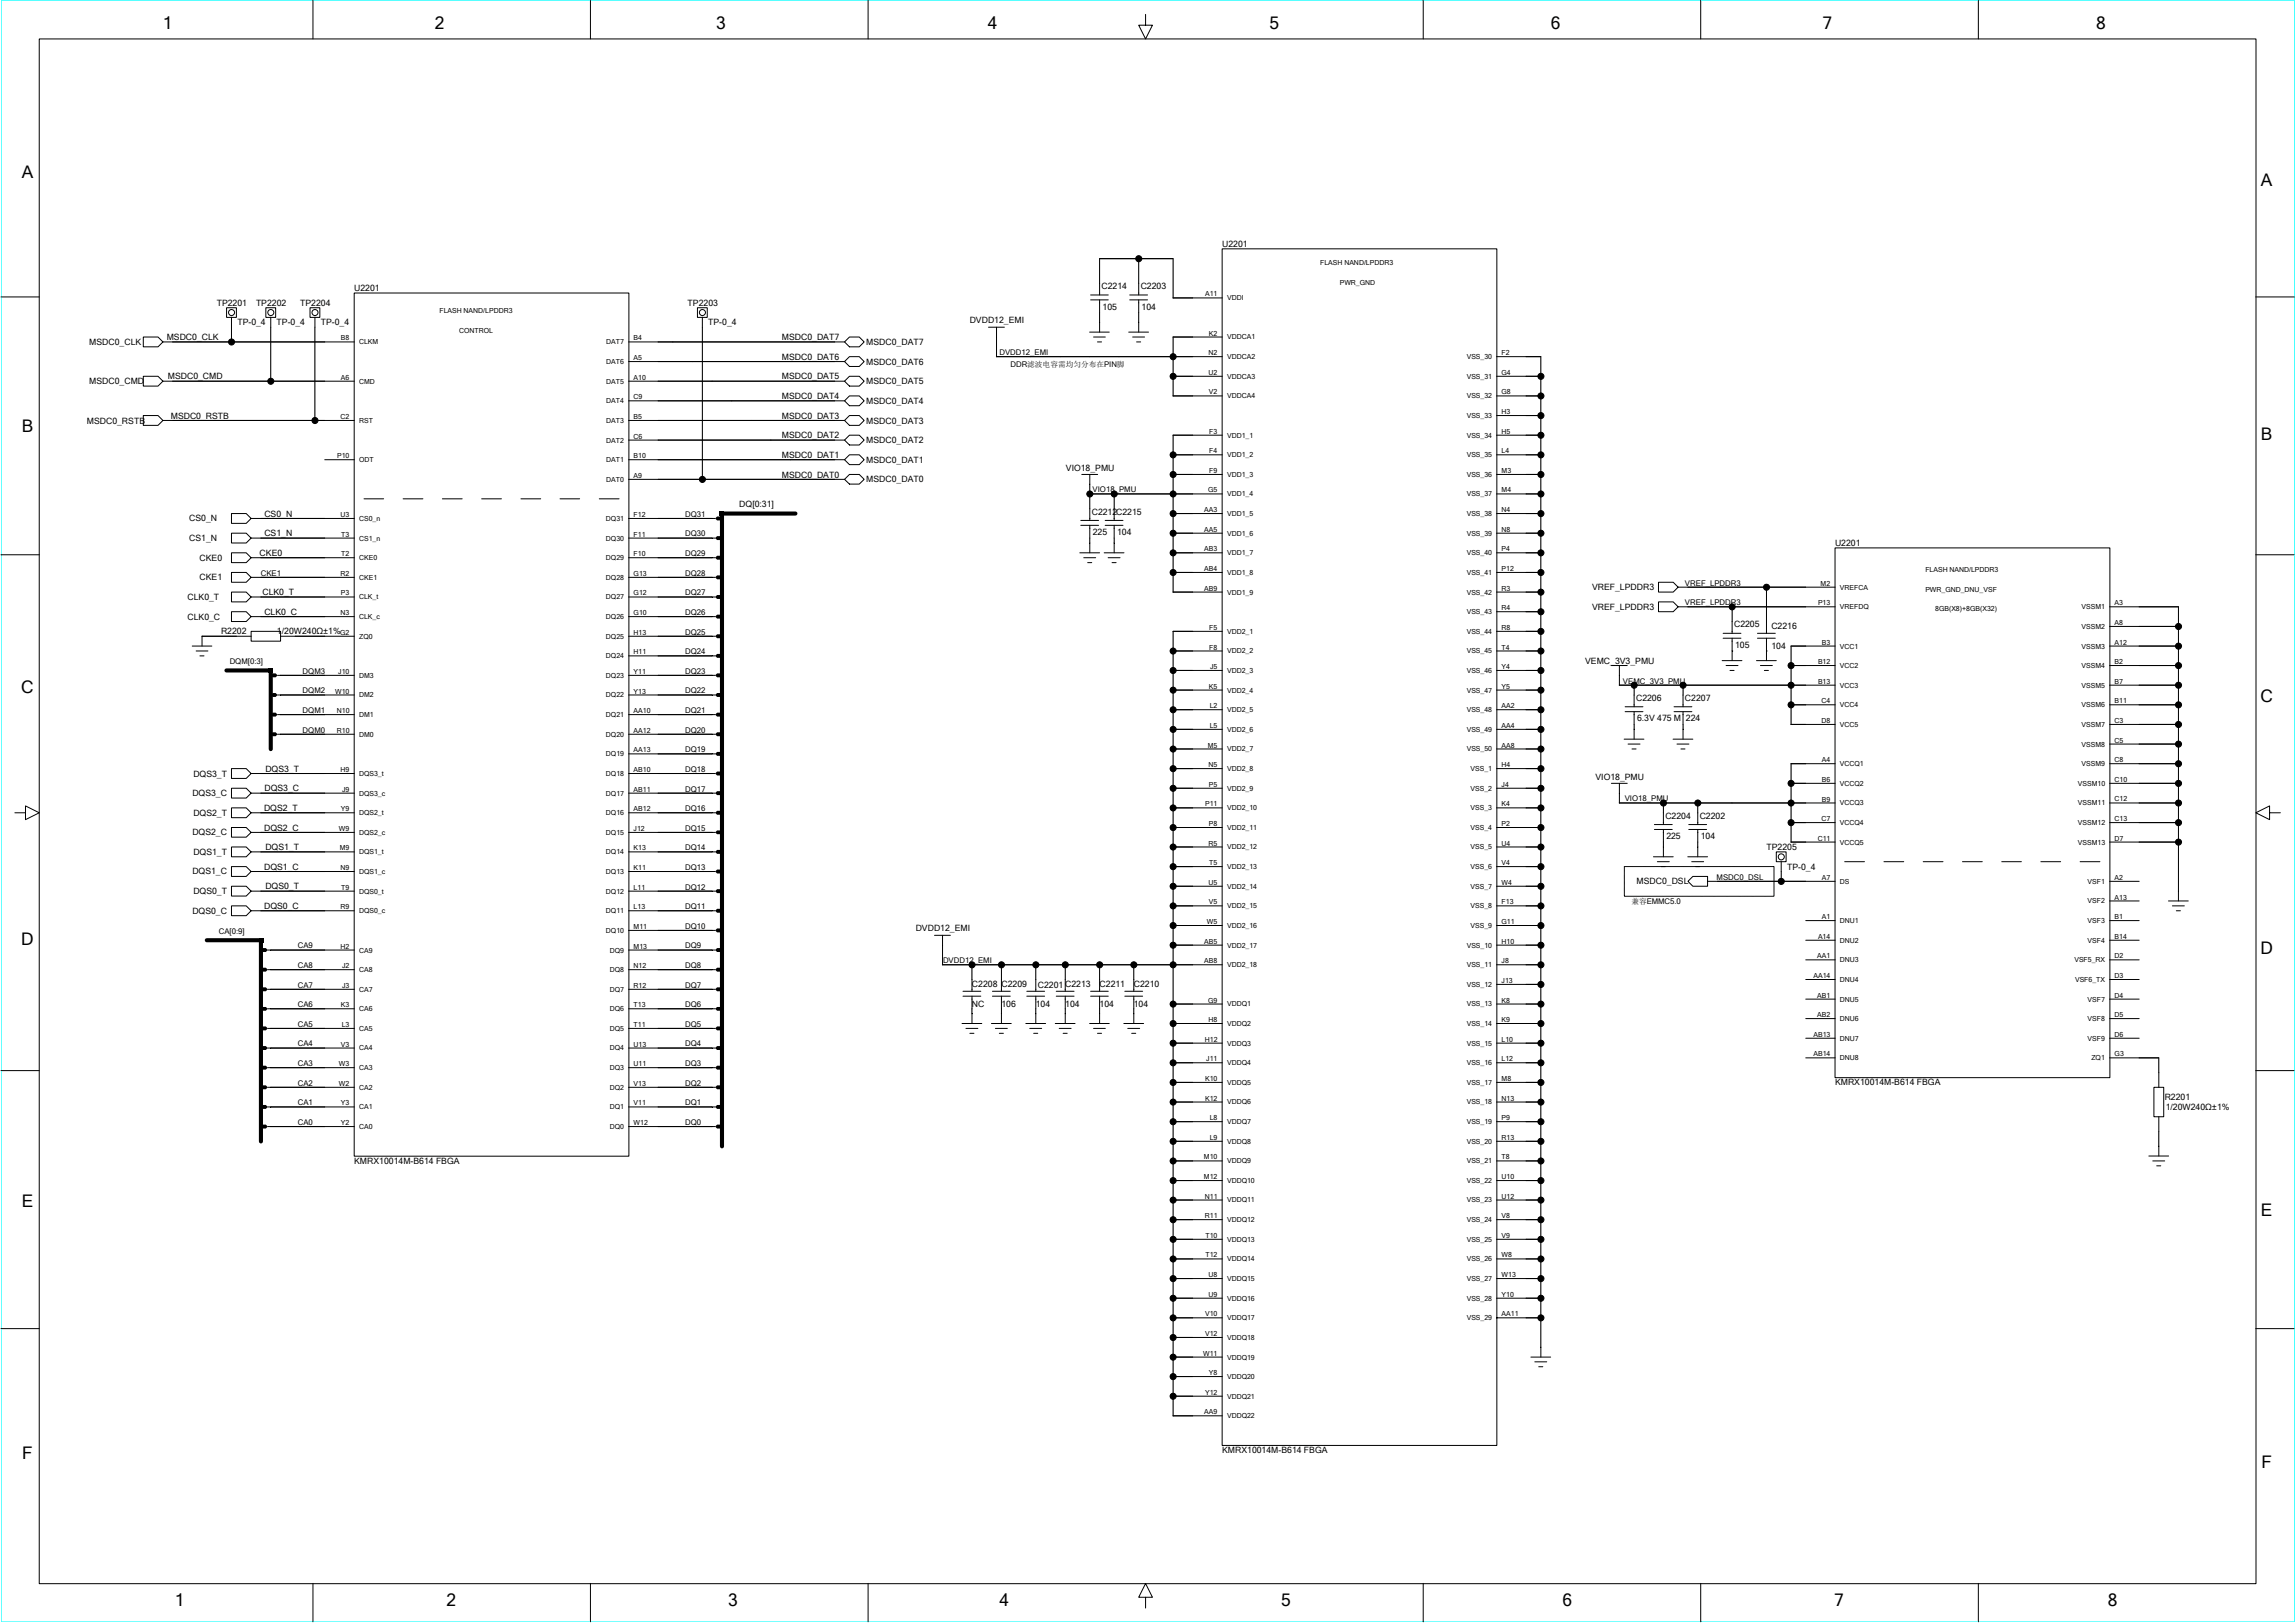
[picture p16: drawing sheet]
<svg xmlns="http://www.w3.org/2000/svg" width="297mm" height="210mm" viewBox="0 0 297 210" stroke-linecap="round" stroke-linejoin="round" font-family="sans-serif">
<defs><g id="words">
<g font-size="2.2">
<text x="21.1" y="3.8">1</text>
<text x="56.2" y="3.8">2</text>
<text x="92.7" y="3.8">3</text>
<text x="127.8" y="3.8">4</text>
<text x="164.2" y="3.8">5</text>
<text x="200.6" y="3.8">6</text>
<text x="235.8" y="3.8">7</text>
<text x="271.2" y="3.8">8</text>
<text x="2.8" y="23">A</text>
<text x="292.5" y="24.1">A</text>
<text x="2.8" y="55.8">B</text>
<text x="292.5" y="57">B</text>
<text x="2.7" y="89.7">C</text>
<text x="292.4" y="90.8">C</text>
<text x="2.7" y="122.3">D</text>
<text x="292.4" y="123.5">D</text>
<text x="2.8" y="156.2">E</text>
<text x="292.5" y="157.3">E</text>
<text x="2.9" y="188.8">F</text>
<text x="292.6" y="190">F</text>
<text x="22.6" y="207.8">1</text>
<text x="57.8" y="207.8">2</text>
<text x="94.2" y="207.8">3</text>
<text x="129.3" y="207.8">4</text>
<text x="165.7" y="207.8">5</text>
<text x="202.2" y="207.8">6</text>
<text x="237.3" y="207.8">7</text>
<text x="272.7" y="207.8">8</text>
</g>
<g font-size="1.1">
<text x="158.1" y="31.9">U2201</text>
<text x="28" y="39.6">TP2201</text>
<text x="33.1" y="39.6">TP2202</text>
<text x="38.8" y="39.6">TP2204</text>
<text x="45.8" y="37.7">U2201</text>
<text x="89" y="39.6">TP2203</text>
<text x="125.5" y="41.8">DVDD12_EMI</text>
<text x="142.5" y="37.4">C2214</text>
<text x="142.6" y="40.1">105</text>
<text x="147.6" y="37.4">C2203</text>
<text x="147.7" y="40.1">104</text>
<text x="11.6" y="44.6">MSDC0_CLK</text>
<text x="21.6" y="44">MSDC0_CLK</text>
<text x="30.7" y="42.1">TP-0_4</text>
<text x="35.8" y="42.1">TP-0_4</text>
<text x="41.5" y="42.1">TP-0_4</text>
<text x="91.6" y="42.1">TP-0_4</text>
<text x="101.2" y="44">MSDC0_DAT7</text>
<text x="101.2" y="46.5">MSDC0_DAT6</text>
<text x="112.1" y="44.6">MSDC0_DAT7</text>
<text x="112.1" y="47.2">MSDC0_DAT6</text>
<text x="11.6" y="49.7">MSDC0_CMD</text>
<text x="21.7" y="49.1">MSDC0_CMD</text>
<text x="101.2" y="49.1">MSDC0_DAT5</text>
<text x="101.2" y="51.6">MSDC0_DAT4</text>
<text x="112.1" y="49.7">MSDC0_DAT5</text>
<text x="112.1" y="52.2">MSDC0_DAT4</text>
<text x="11.2" y="54.8">MSDC0_RSTB</text>
<text x="22.1" y="54.2">MSDC0_RSTB</text>
<text x="101.2" y="54.2">MSDC0_DAT3</text>
<text x="101.2" y="56.7">MSDC0_DAT2</text>
<text x="101.2" y="59.2">MSDC0_DAT1</text>
<text x="112.1" y="54.8">MSDC0_DAT3</text>
<text x="112.1" y="57.3">MSDC0_DAT2</text>
<text x="112.1" y="59.9">MSDC0_DAT1</text>
<text x="95.6" y="65.6">DQ[0:31]</text>
<text x="101.2" y="61.8">MSDC0_DAT0</text>
<text x="112.1" y="62.4">MSDC0_DAT0</text>
<text x="137.9" y="60.9">VIO18_PMU</text>
<text x="24.5" y="67.5">CS0_N</text>
<text x="24.5" y="70">CS1_N</text>
<text x="33.6" y="71.9">CKE0</text>
<text x="34.2" y="66.8">CS0_N</text>
<text x="34.2" y="69.4">CS1_N</text>
<text x="141.2" y="66.6">C2212C2215</text>
<text x="141.4" y="69.2">225</text>
<text x="144.5" y="69.2">104</text>
<text x="237.4" y="70.6">U2201</text>
<text x="24.3" y="77.6">CLK0_T</text>
<text x="25.8" y="72.6">CKE0</text>
<text x="25.8" y="75.1">CKE1</text>
<text x="33.9" y="77">CLK0_T</text>
<text x="206" y="76.3">VREF_LPDDR3</text>
<text x="24.3" y="80.2">CLK0_C</text>
<text x="28.6" y="82.1">R2202</text>
<text x="34.2" y="79.5">CLK0_C</text>
<text x="35.8" y="82.1">1/20W240Ω±1%</text>
<text x="206" y="78.9">VREF_LPDDR3</text>
<text x="224.3" y="81.2">C2205</text>
<text x="224.5" y="83.8">105</text>
<text x="229.2" y="84">104</text>
<text x="229.2" y="81.4">C2216</text>
<text x="205.1" y="85.9">VEMC_3V3_PMU</text>
<text x="211.7" y="90.7">C2206</text>
<text x="211.8" y="93.3">6.3V 475 M 224</text>
<text x="218" y="90.7">C2207</text>
<text x="25" y="100.5">DQS3_T</text>
<text x="34.3" y="99.8">DQS3_T</text>
<text x="206.4" y="100.9">VIO18_PMU</text>
<text x="24.9" y="103">DQS3_C</text>
<text x="25" y="105.6">DQS2_T</text>
<text x="34.2" y="104.9">DQS2_T</text>
<text x="34.2" y="107.5">DQS2_C</text>
<text x="34.2" y="102.4">DQS3_C</text>
<text x="215.5" y="105.9">C2204</text>
<text x="219.9" y="105.9">C2202</text>
<text x="24.9" y="113.1">DQS1_C</text>
<text x="24.9" y="108.1">DQS2_C</text>
<text x="25" y="110.6">DQS1_T</text>
<text x="34.2" y="112.5">DQS1_C</text>
<text x="34.3" y="110">DQS1_T</text>
<text x="215.6" y="108.6">225</text>
<text x="220" y="108.6">104</text>
<text x="228.5" y="110">TP2205</text>
<text x="231.2" y="112.5">TP-0_4</text>
<text x="24.9" y="118.2">DQS0_C</text>
<text x="25" y="115.7">DQS0_T</text>
<text x="34.2" y="117.6">DQS0_C</text>
<text x="34.3" y="115.1">DQS0_T</text>
<text x="211.7" y="114.4">MSDC0_DSL</text>
<text x="118.5" y="120.5">DVDD12_EMI</text>
<text x="125.7" y="130.3">NC</text>
<text x="125.7" y="127.7">C2208 C2209</text>
<text x="129.6" y="130.3">106</text>
<text x="134" y="130.3">104</text>
<text x="134.3" y="127.8">C2201 C2213</text>
<text x="137.8" y="130.3">104</text>
<text x="142.3" y="127.7">C2211</text>
<text x="142.3" y="130.3">104</text>
<text x="146.7" y="127.7">C2210</text>
<text x="146.7" y="130.3">104</text>
<text x="237.4" y="140.4">KMRX10014M-B614 FBGA</text>
<text x="280.1" y="142.3">R2201</text>
<text x="280.2" y="143.6">1/20W240Ω±1%</text>
<text x="45.8" y="150.6">KMRX10014M-B614 FBGA</text>
<text x="158.1" y="188">KMRX10014M-B614 FBGA</text>
</g>
<g font-size="1">
<text x="129.3" y="45.9">DVDD12_EMI</text>
<text x="130.7" y="47.5">DDR滤滤电兼需滤滤靠布滤PIN脚</text>
<text x="141.3" y="63.7">VIO18_PMU</text>
<text x="88.6" y="71.9">DQ29</text>
<text x="88.6" y="69.4">DQ30</text>
<text x="88.6" y="66.9">DQ31</text>
<text x="33.7" y="74.5">CKE1</text>
<text x="88.6" y="77">DQ27</text>
<text x="88.6" y="74.5">DQ28</text>
<text x="218" y="75.8">VREF_LPDDR3</text>
<text x="88.6" y="82.1">DQ25</text>
<text x="88.6" y="79.6">DQ26</text>
<text x="218" y="78.3">VREF_LPDDR3</text>
<text x="29.7" y="85.9">DQM[0:3]</text>
<text x="39.2" y="89.7">DQM2</text>
<text x="39.2" y="87.2">DQM3</text>
<text x="88.6" y="89.7">DQ22</text>
<text x="88.6" y="87.2">DQ23</text>
<text x="88.6" y="84.6">DQ24</text>
<text x="210" y="88.4">VEMC_3V3_PMU</text>
<text x="39.2" y="94.8">DQM0</text>
<text x="39.2" y="92.2">DQM1</text>
<text x="88.6" y="94.8">DQ20</text>
<text x="88.6" y="92.2">DQ21</text>
<text x="88.6" y="99.9">DQ18</text>
<text x="88.6" y="97.3">DQ19</text>
<text x="88.6" y="107.5">DQ15</text>
<text x="88.6" y="104.9">DQ16</text>
<text x="88.6" y="102.4">DQ17</text>
<text x="210.2" y="103.7">VIO18_PMU</text>
<text x="88.6" y="112.5">DQ13</text>
<text x="88.6" y="110">DQ14</text>
<text x="222.1" y="113.8">MSDC0_DSL</text>
<text x="88.6" y="117.6">DQ11</text>
<text x="88.6" y="115.1">DQ12</text>
<text x="211" y="117">兼兼EMMC5.0</text>
<text x="28.3" y="120.8">CA[0:9]</text>
<text x="38.5" y="125.2">CA8</text>
<text x="38.5" y="122.7">CA9</text>
<text x="88.6" y="125.2">DQ8</text>
<text x="88.6" y="122.7">DQ9</text>
<text x="88.6" y="120.2">DQ10</text>
<text x="122" y="124.6">DVDD12_EMI</text>
<text x="38.5" y="130.3">CA6</text>
<text x="38.5" y="127.8">CA7</text>
<text x="88.6" y="130.3">DQ6</text>
<text x="88.6" y="127.8">DQ7</text>
<text x="38.5" y="137.9">CA3</text>
<text x="38.5" y="135.4">CA4</text>
<text x="38.5" y="132.8">CA5</text>
<text x="88.6" y="137.9">DQ3</text>
<text x="88.6" y="135.4">DQ4</text>
<text x="88.6" y="132.8">DQ5</text>
<text x="38.5" y="143">CA1</text>
<text x="38.5" y="140.5">CA2</text>
<text x="88.6" y="143">DQ1</text>
<text x="88.6" y="140.5">DQ2</text>
<text x="38.5" y="145.5">CA0</text>
<text x="88.6" y="145.5">DQ0</text>
</g>
<g font-size=".9">
<text x="170.8" y="34.3">FLASH NAND/LPDDR3</text>
<text x="56.9" y="40.5">FLASH NAND/LPDDR3</text>
<text x="155.9" y="38.4">A11</text>
<text x="158.7" y="38.9">VDDI</text>
<text x="173.3" y="36.8">PWR_GND</text>
<text x="44.1" y="44">B8</text>
<text x="46.5" y="44.6">CLKM</text>
<text x="59.4" y="43">CONTROL</text>
<text x="78.4" y="47.1">DAT6</text>
<text x="78.4" y="44.6">DAT7</text>
<text x="82" y="46.6">A5</text>
<text x="82" y="44">B4</text>
<text x="156.4" y="46">N2</text>
<text x="156.4" y="43.4">K2</text>
<text x="158.7" y="43.9">VDDCA1</text>
<text x="158.7" y="46.5">VDDCA2</text>
<text x="189.8" y="46.5">VSS_30</text>
<text x="194.3" y="46">F2</text>
<text x="44.1" y="49.1">A6</text>
<text x="46.5" y="49.6">CMD</text>
<text x="78.4" y="52.2">DAT4</text>
<text x="78.4" y="49.6">DAT5</text>
<text x="82" y="51.7">C9</text>
<text x="82" y="49.1">A10</text>
<text x="156.4" y="48.5">U2</text>
<text x="156.4" y="51">V2</text>
<text x="158.7" y="49">VDDCA3</text>
<text x="158.7" y="51.5">VDDCA4</text>
<text x="189.8" y="49">VSS_31</text>
<text x="189.8" y="51.5">VSS_32</text>
<text x="194.3" y="48.5">G4</text>
<text x="194.3" y="51">G8</text>
<text x="194.3" y="53.6">H3</text>
<text x="43.6" y="59.3">P10</text>
<text x="44.1" y="54.2">C2</text>
<text x="46.5" y="54.7">RST</text>
<text x="46.5" y="59.8">ODT</text>
<text x="78.4" y="59.8">DAT1</text>
<text x="78.4" y="57.3">DAT2</text>
<text x="78.4" y="54.7">DAT3</text>
<text x="82" y="59.3">B10</text>
<text x="82" y="56.7">C6</text>
<text x="82" y="54.2">B5</text>
<text x="156.4" y="56.1">F3</text>
<text x="156.4" y="58.7">F4</text>
<text x="158.7" y="56.6">VDD1_1</text>
<text x="158.7" y="59.2">VDD1_2</text>
<text x="189.8" y="54.1">VSS_33</text>
<text x="189.8" y="56.6">VSS_34</text>
<text x="189.8" y="59.2">VSS_35</text>
<text x="194.3" y="58.7">L4</text>
<text x="194.3" y="56.1">H5</text>
<text x="78.4" y="62.3">DAT0</text>
<text x="82" y="61.8">A9</text>
<text x="156.3" y="63.7">G5</text>
<text x="156.4" y="61.2">F9</text>
<text x="158.7" y="61.7">VDD1_3</text>
<text x="158.7" y="64.2">VDD1_4</text>
<text x="189.8" y="61.7">VSS_36</text>
<text x="189.8" y="64.2">VSS_37</text>
<text x="194.3" y="61.2">M3</text>
<text x="194.3" y="63.7">M4</text>
<text x="44.1" y="66.9">U3</text>
<text x="44.1" y="69.4">T3</text>
<text x="44.1" y="72">T2</text>
<text x="46.5" y="67.4">CS0_n</text>
<text x="46.5" y="69.9">CS1_n</text>
<text x="78.4" y="69.9">DQ30</text>
<text x="78.4" y="67.4">DQ31</text>
<text x="82" y="66.9">F12</text>
<text x="82" y="72">F10</text>
<text x="82" y="69.4">F11</text>
<text x="155.8" y="66.3">AA3</text>
<text x="155.8" y="68.8">AA5</text>
<text x="155.8" y="71.3">AB3</text>
<text x="158.7" y="66.8">VDD1_5</text>
<text x="158.7" y="69.3">VDD1_6</text>
<text x="158.7" y="71.8">VDD1_7</text>
<text x="189.8" y="66.8">VSS_38</text>
<text x="189.8" y="69.3">VSS_39</text>
<text x="189.8" y="71.8">VSS_40</text>
<text x="194.3" y="71.3">P4</text>
<text x="194.3" y="66.3">N4</text>
<text x="194.3" y="68.8">N8</text>
<text x="44.1" y="74.5">R2</text>
<text x="44.1" y="77">P3</text>
<text x="46.5" y="72.5">CKE0</text>
<text x="46.5" y="75">CKE1</text>
<text x="46.5" y="77.6">CLK_t</text>
<text x="78.4" y="77.6">DQ27</text>
<text x="78.4" y="75">DQ28</text>
<text x="78.4" y="72.5">DQ29</text>
<text x="82" y="77">G12</text>
<text x="82" y="74.5">G13</text>
<text x="155.8" y="76.4">AB9</text>
<text x="155.8" y="73.9">AB4</text>
<text x="158.7" y="74.4">VDD1_8</text>
<text x="158.7" y="76.9">VDD1_9</text>
<text x="189.8" y="74.4">VSS_41</text>
<text x="189.8" y="76.9">VSS_42</text>
<text x="194.3" y="73.9">P12</text>
<text x="194.3" y="76.4">R3</text>
<text x="235.5" y="75.8">M2</text>
<text x="238" y="76.3">VREFCA</text>
<text x="249.1" y="74">FLASH NAND/LPDDR3</text>
<text x="249.1" y="76.5">PWR_GND_DNU_VSF</text>
<text x="44" y="82.1">G2</text>
<text x="44.1" y="79.6">N3</text>
<text x="46.5" y="80.1">CLK_c</text>
<text x="46.5" y="82.6">ZQ0</text>
<text x="78.4" y="82.6">DQ25</text>
<text x="78.4" y="80.1">DQ26</text>
<text x="82" y="82.1">H13</text>
<text x="82" y="79.6">G10</text>
<text x="156.4" y="81.5">F5</text>
<text x="158.7" y="82">VDD2_1</text>
<text x="189.8" y="79.5">VSS_43</text>
<text x="189.8" y="82">VSS_44</text>
<text x="194.3" y="79">R4</text>
<text x="194.3" y="81.5">R8</text>
<text x="235.2" y="78.3">P13</text>
<text x="235.7" y="83.4">B3</text>
<text x="238" y="78.8">VREFDQ</text>
<text x="238" y="83.9">VCC1</text>
<text x="250.4" y="79.1">8GB(X8)+8GB(X32)</text>
<text x="269.3" y="78.8">VSSM1</text>
<text x="269.3" y="81.4">VSSM2</text>
<text x="269.3" y="83.9">VSSM3</text>
<text x="273.6" y="78.3">A3</text>
<text x="273.6" y="80.9">A8</text>
<text x="273.6" y="83.4">A12</text>
<text x="43.4" y="89.7">W10</text>
<text x="43.8" y="87.2">J10</text>
<text x="46.5" y="87.7">DM3</text>
<text x="78.4" y="87.7">DQ23</text>
<text x="78.4" y="85.2">DQ24</text>
<text x="82" y="89.7">Y13</text>
<text x="82" y="87.2">Y11</text>
<text x="82" y="84.7">H11</text>
<text x="156.4" y="89.1">K5</text>
<text x="156.4" y="84">F8</text>
<text x="156.5" y="86.6">J5</text>
<text x="158.7" y="84.5">VDD2_2</text>
<text x="158.7" y="87.1">VDD2_3</text>
<text x="158.7" y="89.6">VDD2_4</text>
<text x="189.8" y="84.5">VSS_45</text>
<text x="189.8" y="87.1">VSS_46</text>
<text x="189.8" y="89.6">VSS_47</text>
<text x="194.3" y="86.6">Y4</text>
<text x="194.3" y="89.1">Y5</text>
<text x="194.3" y="84">T4</text>
<text x="235.2" y="85.9">B12</text>
<text x="235.2" y="88.5">B13</text>
<text x="238" y="86.4">VCC2</text>
<text x="238" y="89">VCC3</text>
<text x="269.3" y="86.4">VSSM4</text>
<text x="269.3" y="89">VSSM5</text>
<text x="273.6" y="88.5">B7</text>
<text x="273.6" y="85.9">B2</text>
<text x="43.6" y="94.8">R10</text>
<text x="43.6" y="92.3">N10</text>
<text x="46.5" y="95.3">DM0</text>
<text x="46.5" y="92.8">DM1</text>
<text x="46.5" y="90.2">DM2</text>
<text x="78.4" y="95.3">DQ20</text>
<text x="78.4" y="92.8">DQ21</text>
<text x="78.4" y="90.2">DQ22</text>
<text x="82" y="94.8">AA12</text>
<text x="82" y="92.3">AA10</text>
<text x="156.5" y="91.6">L2</text>
<text x="156.5" y="94.2">L5</text>
<text x="158.7" y="92.1">VDD2_5</text>
<text x="158.7" y="94.7">VDD2_6</text>
<text x="189.8" y="92.1">VSS_48</text>
<text x="189.8" y="94.7">VSS_49</text>
<text x="194.3" y="91.6">AA2</text>
<text x="194.3" y="94.2">AA4</text>
<text x="235.6" y="91">C4</text>
<text x="235.6" y="93.5">D8</text>
<text x="238" y="91.5">VCC4</text>
<text x="238" y="94">VCC5</text>
<text x="269.3" y="91.5">VSSM6</text>
<text x="269.3" y="94">VSSM7</text>
<text x="273.6" y="91">B11</text>
<text x="273.6" y="93.5">C3</text>
<text x="44.1" y="99.9">H9</text>
<text x="46.5" y="100.4">DQS3_t</text>
<text x="78.4" y="100.4">DQ18</text>
<text x="78.4" y="97.9">DQ19</text>
<text x="82" y="99.9">AB10</text>
<text x="82" y="97.3">AA13</text>
<text x="156.2" y="96.7">M5</text>
<text x="156.4" y="99.3">N5</text>
<text x="156.4" y="101.8">P5</text>
<text x="158.7" y="97.2">VDD2_7</text>
<text x="158.7" y="99.8">VDD2_8</text>
<text x="189.8" y="97.2">VSS_50</text>
<text x="190.2" y="99.8">VSS_1</text>
<text x="194.3" y="96.7">AA8</text>
<text x="194.3" y="99.3">H4</text>
<text x="194.3" y="101.8">J4</text>
<text x="235.7" y="98.6">A4</text>
<text x="235.7" y="101.2">B6</text>
<text x="238" y="99.1">VCCQ1</text>
<text x="238" y="101.7">VCCQ2</text>
<text x="268.8" y="101.7">VSSM10</text>
<text x="269.3" y="96.6">VSSM8</text>
<text x="269.3" y="99.1">VSSM9</text>
<text x="273.6" y="96.1">C5</text>
<text x="273.6" y="98.6">C8</text>
<text x="273.6" y="101.2">C10</text>
<text x="43.9" y="107.5">W9</text>
<text x="44.1" y="105">Y9</text>
<text x="44.3" y="102.4">J9</text>
<text x="46.5" y="102.9">DQS3_c</text>
<text x="46.5" y="105.5">DQS2_t</text>
<text x="78.4" y="105.5">DQ16</text>
<text x="78.4" y="102.9">DQ17</text>
<text x="82" y="107.5">J12</text>
<text x="82" y="105">AB12</text>
<text x="82" y="102.4">AB11</text>
<text x="155.9" y="104.3">P11</text>
<text x="156.4" y="106.9">P8</text>
<text x="158.7" y="102.3">VDD2_9</text>
<text x="158.7" y="104.8">VDD2_10</text>
<text x="158.7" y="107.4">VDD2_11</text>
<text x="190.2" y="102.3">VSS_2</text>
<text x="190.2" y="104.8">VSS_3</text>
<text x="190.2" y="107.4">VSS_4</text>
<text x="194.3" y="106.9">P2</text>
<text x="194.3" y="104.3">K4</text>
<text x="235.6" y="106.2">C7</text>
<text x="235.7" y="103.7">B9</text>
<text x="238" y="104.2">VCCQ3</text>
<text x="238" y="106.7">VCCQ4</text>
<text x="268.8" y="104.2">VSSM11</text>
<text x="268.8" y="106.7">VSSM12</text>
<text x="273.6" y="103.7">C12</text>
<text x="273.6" y="106.2">C13</text>
<text x="44" y="110">M9</text>
<text x="44.1" y="112.6">N9</text>
<text x="46.5" y="108">DQS2_c</text>
<text x="46.5" y="110.5">DQS1_t</text>
<text x="46.5" y="113.1">DQS1_c</text>
<text x="78.4" y="113.1">DQ13</text>
<text x="78.4" y="110.5">DQ14</text>
<text x="78.4" y="108">DQ15</text>
<text x="82" y="112.6">K11</text>
<text x="82" y="110">K13</text>
<text x="156.4" y="109.4">R5</text>
<text x="156.4" y="111.9">T5</text>
<text x="158.7" y="109.9">VDD2_12</text>
<text x="158.7" y="112.4">VDD2_13</text>
<text x="190.2" y="109.9">VSS_5</text>
<text x="190.2" y="112.4">VSS_6</text>
<text x="194.3" y="111.9">V4</text>
<text x="194.3" y="109.4">U4</text>
<text x="235.2" y="108.8">C11</text>
<text x="235.7" y="113.8">A7</text>
<text x="238" y="109.3">VCCQ5</text>
<text x="268.8" y="109.3">VSSM13</text>
<text x="273.6" y="108.8">D7</text>
<text x="273.6" y="113.8">A2</text>
<text x="44.1" y="117.6">R9</text>
<text x="44.2" y="115.1">T9</text>
<text x="46.5" y="115.6">DQS0_t</text>
<text x="46.5" y="118.2">DQS0_c</text>
<text x="78.4" y="118.2">DQ11</text>
<text x="78.4" y="115.6">DQ12</text>
<text x="82" y="117.6">L13</text>
<text x="82" y="115.1">L11</text>
<text x="156.1" y="119.6">W5</text>
<text x="156.4" y="114.5">U5</text>
<text x="156.4" y="117">V5</text>
<text x="158.7" y="115">VDD2_14</text>
<text x="158.7" y="117.5">VDD2_15</text>
<text x="190.2" y="117.5">VSS_8</text>
<text x="190.2" y="115">VSS_7</text>
<text x="194.3" y="114.5">W4</text>
<text x="194.3" y="117">F13</text>
<text x="194.3" y="119.6">G11</text>
<text x="235.7" y="118.9">A1</text>
<text x="238" y="114.3">DS</text>
<text x="238" y="119.4">DNU1</text>
<text x="270.1" y="114.3">VSF1</text>
<text x="270.1" y="116.9">VSF2</text>
<text x="270.1" y="119.4">VSF3</text>
<text x="273.6" y="116.4">A13</text>
<text x="273.6" y="118.9">B1</text>
<text x="44.1" y="122.7">H2</text>
<text x="44.3" y="125.3">J2</text>
<text x="46.5" y="125.8">CA8</text>
<text x="46.5" y="123.2">CA9</text>
<text x="78.4" y="120.7">DQ10</text>
<text x="78.9" y="125.8">DQ8</text>
<text x="78.9" y="123.2">DQ9</text>
<text x="82" y="125.3">N12</text>
<text x="82" y="122.7">M13</text>
<text x="82" y="120.2">M11</text>
<text x="155.8" y="122.1">AB5</text>
<text x="155.8" y="124.6">AB8</text>
<text x="158.7" y="120.1">VDD2_16</text>
<text x="158.7" y="122.6">VDD2_17</text>
<text x="158.7" y="125.1">VDD2_18</text>
<text x="189.8" y="122.6">VSS_10</text>
<text x="189.8" y="125.1">VSS_11</text>
<text x="190.2" y="120.1">VSS_9</text>
<text x="194.3" y="124.6">J8</text>
<text x="194.3" y="122.1">H10</text>
<text x="235.1" y="124">AA1</text>
<text x="235.2" y="121.5">A14</text>
<text x="238" y="122">DNU2</text>
<text x="238" y="124.5">DNU3</text>
<text x="268.4" y="124.5">VSF5_RX</text>
<text x="270.1" y="122">VSF4</text>
<text x="273.6" y="121.5">B14</text>
<text x="273.6" y="124">D2</text>
<text x="44.1" y="130.3">K3</text>
<text x="44.3" y="127.8">J3</text>
<text x="46.5" y="130.8">CA6</text>
<text x="46.5" y="128.3">CA7</text>
<text x="78.9" y="130.8">DQ6</text>
<text x="78.9" y="128.3">DQ7</text>
<text x="82" y="130.3">T13</text>
<text x="82" y="127.8">R12</text>
<text x="156.3" y="129.7">G9</text>
<text x="158.7" y="130.2">VDDQ1</text>
<text x="189.8" y="127.7">VSS_12</text>
<text x="189.8" y="130.2">VSS_13</text>
<text x="194.3" y="127.2">J13</text>
<text x="194.3" y="129.7">K8</text>
<text x="234.6" y="126.5">AA14</text>
<text x="235.1" y="129.1">AB1</text>
<text x="235.1" y="131.6">AB2</text>
<text x="238" y="127">DNU4</text>
<text x="238" y="129.6">DNU5</text>
<text x="268.5" y="127">VSF6_TX</text>
<text x="270.1" y="129.6">VSF7</text>
<text x="273.6" y="126.5">D3</text>
<text x="273.6" y="129.1">D4</text>
<text x="273.6" y="131.6">D5</text>
<text x="43.9" y="137.9">W3</text>
<text x="44.1" y="135.4">V3</text>
<text x="44.2" y="132.9">L3</text>
<text x="46.5" y="135.9">CA4</text>
<text x="46.5" y="133.4">CA5</text>
<text x="78.9" y="135.9">DQ4</text>
<text x="78.9" y="133.4">DQ5</text>
<text x="82" y="137.9">U11</text>
<text x="82" y="135.4">U13</text>
<text x="82" y="132.9">T11</text>
<text x="155.9" y="134.8">H12</text>
<text x="156.1" y="137.3">J11</text>
<text x="156.4" y="132.2">H8</text>
<text x="158.7" y="132.7">VDDQ2</text>
<text x="158.7" y="135.3">VDDQ3</text>
<text x="158.7" y="137.8">VDDQ4</text>
<text x="189.8" y="132.7">VSS_14</text>
<text x="189.8" y="135.3">VSS_15</text>
<text x="189.8" y="137.8">VSS_16</text>
<text x="194.3" y="132.2">K9</text>
<text x="194.3" y="134.8">L10</text>
<text x="194.3" y="137.3">L12</text>
<text x="234.6" y="134.1">AB13</text>
<text x="234.6" y="136.7">AB14</text>
<text x="238" y="132.1">DNU6</text>
<text x="238" y="134.6">DNU7</text>
<text x="238" y="137.2">DNU8</text>
<text x="270.1" y="132.1">VSF8</text>
<text x="270.1" y="134.6">VSF9</text>
<text x="270.6" y="137.2">ZQ1</text>
<text x="273.6" y="134.1">D6</text>
<text x="273.6" y="136.7">G3</text>
<text x="43.9" y="140.5">W2</text>
<text x="44.1" y="143">Y3</text>
<text x="46.5" y="143.5">CA1</text>
<text x="46.5" y="141">CA2</text>
<text x="46.5" y="138.5">CA3</text>
<text x="78.9" y="143.5">DQ1</text>
<text x="78.9" y="141">DQ2</text>
<text x="78.9" y="138.5">DQ3</text>
<text x="82" y="143">V11</text>
<text x="82" y="140.5">V13</text>
<text x="155.9" y="139.9">K10</text>
<text x="155.9" y="142.4">K12</text>
<text x="158.7" y="140.4">VDDQ5</text>
<text x="158.7" y="142.9">VDDQ6</text>
<text x="189.8" y="140.4">VSS_17</text>
<text x="189.8" y="142.9">VSS_18</text>
<text x="194.3" y="139.8">M8</text>
<text x="194.3" y="142.4">N13</text>
<text x="44.1" y="145.6">Y2</text>
<text x="46.5" y="146.1">CA0</text>
<text x="78.9" y="146.1">DQ0</text>
<text x="82" y="145.6">W12</text>
<text x="156.5" y="144.9">L8</text>
<text x="156.5" y="147.5">L9</text>
<text x="158.7" y="145.4">VDDQ7</text>
<text x="158.7" y="148">VDDQ8</text>
<text x="189.8" y="145.4">VSS_19</text>
<text x="189.8" y="148">VSS_20</text>
<text x="194.3" y="144.9">P9</text>
<text x="194.3" y="147.5">R13</text>
<text x="155.8" y="150">M10</text>
<text x="155.8" y="152.6">M12</text>
<text x="155.9" y="155.1">N11</text>
<text x="158.7" y="150.5">VDDQ9</text>
<text x="158.7" y="153.1">VDDQ10</text>
<text x="158.7" y="155.6">VDDQ11</text>
<text x="189.8" y="150.5">VSS_21</text>
<text x="189.8" y="153.1">VSS_22</text>
<text x="189.8" y="155.6">VSS_23</text>
<text x="194.3" y="150">T8</text>
<text x="194.3" y="152.6">U10</text>
<text x="194.3" y="155.1">U12</text>
<text x="155.9" y="157.6">R11</text>
<text x="156" y="160.2">T10</text>
<text x="158.7" y="158.1">VDDQ12</text>
<text x="158.7" y="160.7">VDDQ13</text>
<text x="189.8" y="158.1">VSS_24</text>
<text x="189.8" y="160.7">VSS_25</text>
<text x="194.3" y="157.6">V8</text>
<text x="194.3" y="160.1">V9</text>
<text x="156" y="162.7">T12</text>
<text x="156.4" y="165.2">U8</text>
<text x="156.4" y="167.8">U9</text>
<text x="158.7" y="163.2">VDDQ14</text>
<text x="158.7" y="165.7">VDDQ15</text>
<text x="189.8" y="163.2">VSS_26</text>
<text x="189.8" y="165.7">VSS_27</text>
<text x="194.3" y="162.7">W8</text>
<text x="194.3" y="165.2">W13</text>
<text x="194.3" y="167.8">Y10</text>
<text x="155.9" y="170.3">V10</text>
<text x="155.9" y="172.9">V12</text>
<text x="158.7" y="168.3">VDDQ16</text>
<text x="158.7" y="170.8">VDDQ17</text>
<text x="158.7" y="173.4">VDDQ18</text>
<text x="189.8" y="168.3">VSS_28</text>
<text x="189.8" y="170.8">VSS_29</text>
<text x="194.3" y="170.3">AA11</text>
<text x="155.7" y="175.4">W11</text>
<text x="156.4" y="177.9">Y8</text>
<text x="158.7" y="175.9">VDDQ19</text>
<text x="158.7" y="178.4">VDDQ20</text>
<text x="155.8" y="183">AA9</text>
<text x="155.9" y="180.4">Y12</text>
<text x="158.7" y="181">VDDQ21</text>
<text x="158.7" y="183.5">VDDQ22</text>
</g>
</g></defs>
<path d="M.1 0h296.8v209.8h-296.8z" fill="none" stroke="#0ff" stroke-width=".13"/>
<g fill="none" stroke="#000" stroke-width=".13">
<path d="M5.1 5h286.8v199.9h-286.8zM40.5 .1v4.9M76.4 .1v4.9M112.3 .1v4.9M148.2 1.9v1.4h.9l-.9 1.7-.9-1.7h.9M184.1 .1v4.9M220 .1v4.9M255.9 .1v4.9M.1 38.4h5M29.3 39.8h1.3v1.3h-1.3zM34.4 39.8h1.3v1.3h-1.3zM40.1 39.8h1.3v1.3h-1.3z"/>
<path d="M45.8 37.9h35.6v111.7h-35.6zM90.2 39.8h1.3v1.3h-1.3zM141.1 38.8h2.3M141.1 38.2h2.3M142.3 38.2l-.1-4.7h9.6l-.1 5h6.4M142.3 38.8v4.2M146.2 38.8h2.3M146.2 38.2h2.3M147.3 33.5v4.7M147.3 38.8v4.2M158.1 32.2h35.6v154.8h-35.6zM291.8 38.4h5"/>
<path d="M18.5 43.6h1.9l.7 .6-.7 .7h-1.9zM18.5 48.7h1.9l.7 .6-.7 .7h-1.9zM18.5 53.8h1.9l.7 .6-.7 .6h-1.9zM21.1 44.2h24.7M21.1 49.3h24.7M21.1 54.4h24.7M29.9 41v3.3M35 41v8.3M40.7 41v13.4M42 59.5h3.8M81.3 44.2h28M81.3 49.3h28"/>
<path d="M81.3 54.4h28M81.3 59.5h28M81.3 56.9h28M81.3 51.9h28M81.3 46.8h28M90.9 41v21M109.3 44.2l.6-.6h1.3l.6 .6-.6 .7h-1.3zM109.3 46.8l.6-.7h1.3l.6 .7-.6 .6h-1.3zM109.3 49.3l.6-.6h1.3l.6 .6-.6 .7h-1.3zM109.3 51.9l.6-.7h1.3l.6 .7-.6 .6h-1.3zM109.3 54.4l.6-.6h1.3l.6 .6-.6 .6h-1.3zM109.3 56.9l.6-.6h1.3l.6 .6-.6 .7h-1.3z"/>
<path d="M109.3 59.5l.6-.7h1.3l.6 .7-.6 .6h-1.3zM127.9 42.3h2M128.9 46.1h29.2M128.9 42.3v3.9M141 43h2.5M141.5 43.6h1.5M142 44.2h.5M146 43h2.6M146.5 43.6h1.6M147 44.2h.6M151.7 48.7h6.4M151.7 58.8h6.4"/>
<path d="M158.1 43.6h-6.4l.1 7.6h6.3M158.1 56.3h-6.4l.1 20.3M193.6 46.1h5.7v129.5M193.6 48.7h5.7M193.6 51.2h5.7M193.6 56.3h5.7M193.6 58.8h5.7M193.6 53.8h5.7M.1 71.8h5M29.9 66.4h2l.6 .7-.6 .6h-2zM29.9 69h2l.6 .6-.6 .7h-2zM29.9 71.5h2l.6 .7-.6 .6h-2z"/>
<path d="M29.9 74.1h2l.6 .6-.6 .6h-2zM29.9 79.1h2l.6 .7-.6 .6h-2zM29.9 76.6h2l.6 .6-.6 .7h-2zM32.5 79.8h13.3M32.5 77.2h13.3M32.5 74.7h13.3M32.5 72.2h13.3M32.5 69.6h13.3M32.5 67.1h13.3M47.1 64.5h2.5M52.2 64.5h2.5M57.2 64.5h2.6"/>
<path d="M62.3 64.5h2.6M67.4 64.5h2.6M72.5 64.5h2.5M77.5 64.5h2.6M81.3 62h28M81.3 79.8h11.2M81.3 77.2h11.2M81.3 74.7h11.2M81.3 72.2h11.2M81.3 69.6h11.2M81.3 67.1h11.2M102.9 66.4h-9.5v81.9"/>
<path d="M109.3 62l.6-.6h1.3l.6 .6-.6 .6h-1.3zM139.7 71.5h2.6M139.8 68h2.3M139.8 67.3h2.3M140 61.4h2M140.2 72.2h1.5M140.7 72.8h.5M141 63.9h17.1M141 61.4v5.9M141 68v3.5M142.9 71.5h2.5M143 68h2.3"/>
<path d="M143 67.3h2.3M143.4 72.2h1.5M143.9 72.8h.5M144.1 63.9v3.4M144.1 68v3.5M151.7 61.4h6.4M151.7 66.4h6.4M151.7 69h6.4M151.7 71.5h6.4M151.7 74.1h6.4M151.7 76.6h6.4M193.6 61.4h5.7"/>
<path d="M193.6 63.9h5.7M193.6 66.4h5.7M193.6 69h5.7M193.6 71.5h5.7M193.6 74.1h5.7M193.6 76.6h5.7M193.6 79.1h5.7M214.6 75.3h1.9l.6 .7-.6 .6h-1.9zM214.6 77.9h1.9l.6 .6-.6 .6h-1.9zM217.1 76h20.3M217.1 78.5h20.3M224.1 78.5v3.4"/>
<path d="M228.5 76v5.9M237.4 70.9h35.6v68.5h-35.6zM272.9 78.5h8.9v38.1M291.8 71.8h5M24.9 83.6h2.5M25.4 84.2h1.5M25.9 84.9h.5M26.1 82.3h6.4M26.1 82.3v1.3M29.3 86.7h5.7v10.2M29.9 99.4h2l.6 .7-.6 .6h-2zM32.5 81.7h3.8v1.3h-3.8z"/>
<path d="M35.9 95h9.9M35.9 92.5h9.9M35.9 89.9h9.9M35.9 87.4h9.9M36.3 82.3h9.5M81.3 97.5h11.2M81.3 95h11.2M81.3 92.5h11.2M81.3 89.9h11.2M81.3 87.4h11.2M81.3 84.9h11.2M81.3 82.3h11.2"/>
<path d="M151.7 84.2h6.4M151.7 86.7h6.4M151.7 89.3h6.4M151.7 91.8h6.4M151.7 94.4h6.4M151.7 96.9h6.4M151.7 99.4h6.4M158.1 81.7h-6.4l.1 101.5h6.3M193.6 81.7h5.7M193.6 84.2h5.7M193.6 86.7h5.7M193.6 89.3h5.7"/>
<path d="M193.6 91.8h5.7M193.6 94.4h5.7M193.6 96.9h5.7M193.6 99.4h5.7M208.5 86.1h2M209.5 88.6h27.9M209.5 86.1v2.6M210.1 95.6h2.6M210.2 92.1h2.4M210.2 91.4h2.4M210.6 96.3h1.6M211.1 96.9h.6"/>
<path d="M211.4 88.6v2.8M211.4 92.1v3.5M216.4 95.6h2.6M216.6 92.1h2.3M216.6 91.4h2.3M217 96.3h1.5M217.5 96.9h.5M217.7 88.6v2.8M217.7 92.1v3.5M222.8 85.5h2.6M222.9 82.6h2.3M222.9 81.9h2.3"/>
<path d="M223.3 86.1h1.6M223.8 86.7h.5M224.1 82.6v2.9M227.2 85.5h2.6M227.4 82.6h2.3M227.4 81.9h2.3M227.7 86.1h1.6M228.3 86.7h.5M228.5 82.6v2.9M231.7 83.6h5.7M231.7 86.1h5.7M231.7 91.2h5.7"/>
<path d="M231.7 93.7h5.7M231.7 98.8h5.7M231.7 83.6v10.1M231.7 98.8v10.2M272.9 83.6h8.9M272.9 86.1h8.9M272.9 88.6h8.9M272.9 91.2h8.9M272.9 93.7h8.9M272.9 98.8h8.9M272.9 81h8.9M272.9 96.3h8.9"/>
<path d="M1.9 105.2h1.4v-.9l1.8 .9-1.8 .8v-.8M29.9 117.2h2l.6 .6-.6 .7h-2zM29.9 114.7h2l.6 .6-.6 .6h-2zM29.9 112.1h2l.6 .7-.6 .6h-2zM29.9 109.6h2l.6 .6-.6 .6h-2zM29.9 107.1h2l.6 .6-.6 .6h-2zM29.9 104.5h2l.6 .7-.6 .6h-2zM29.9 102h2l.6 .6-.6 .7h-2zM32.5 117.8h13.3M32.5 115.3h13.3M32.5 112.8h13.3M32.5 110.2h13.3"/>
<path d="M32.5 107.7h13.3M32.5 105.2h13.3M32.5 102.6h13.3M32.5 100.1h13.3M81.3 117.8h11.2M81.3 115.3h11.2M81.3 112.8h11.2M81.3 110.2h11.2M81.3 107.7h11.2M81.3 105.2h11.2M81.3 102.6h11.2M81.3 100.1h11.2"/>
<path d="M151.7 102h6.4M151.7 104.5h6.4M151.7 107.1h6.4M151.7 109.6h6.4M151.7 112.1h6.4M151.7 114.7h6.4M151.7 117.2h6.4M151.7 119.7h6.4M193.6 102h5.7M193.6 104.5h5.7M193.6 107.1h5.7M193.6 109.6h5.7"/>
<path d="M193.6 112.1h5.7M193.6 114.7h5.7M193.6 117.2h5.7M193.6 119.7h5.7M208.5 101.3h2M209.5 103.9h27.9M209.5 101.3v2.6M210.1 112.1h19.4v3.9h-19.4zM213.9 110.8h2.6M214 107.3h2.3M214 106.7h2.3M214.4 111.5h1.6"/>
<path d="M214.9 112.1h.6M215.2 103.9v2.8M215.2 107.3v3.5M218.4 110.8h2.5M218.5 107.3h2.3M218.5 106.7h2.3M218.9 111.5h1.5M219 113.4h1.9v1.3h-1.9l-.6-.7zM219.4 112.1h.5M219.6 103.9v2.8M219.6 107.3v3.5M220.9 114h16.5"/>
<path d="M229.8 110.2h1.3v1.3h-1.3zM230.4 111.5v2.5M231.7 101.3h5.7M231.7 106.4h5.7M231.7 108.9h5.7M233.6 119.1h3.8M238.7 111.5h2.5M243.7 111.5h2.6M248.8 111.5h2.6M253.9 111.5h2.6M259 111.5h2.5M264 111.5h2.6"/>
<path d="M269.1 111.5h2.6M272.9 101.3h8.9M272.9 103.9h8.9M272.9 106.4h8.9M272.9 108.9h8.9M272.9 114h3.9M272.9 119.1h3.9M272.9 116.6h3.9M280.5 116.6h2.6M281 117.2h1.6M281.6 117.8h.5M293.6 105.2v-.9l-1.8 .9 1.8 .8v-.8h1.4"/>
<path d="M.1 138.5h5M26.8 121.6h7v26.1M34.6 133.1h11.2M34.6 138.1h11.2M34.6 135.6h11.2M34.6 130.5h11.2M34.6 128h11.2M34.6 125.5h11.2M34.6 122.9h11.2M81.3 133.1h11.2M81.3 138.1h11.2M81.3 135.6h11.2"/>
<path d="M81.3 130.5h11.2M81.3 128h11.2M81.3 125.5h11.2M81.3 122.9h11.2M81.3 120.4h11.2M120.9 121h2.1M121.9 124.8h36.2M121.9 121v3.8M124.5 132.4h2.5M124.6 128.9h2.3M124.6 128.2h2.3M125 133.1h1.5"/>
<path d="M125.5 133.7h.5M125.7 124.8v3.4M125.7 128.9v3.5M128.3 132.4h2.5M128.4 128.9h2.3M128.4 128.2h2.3M128.8 133.1h1.5M129.3 133.7h.5M129.6 124.8v3.4M129.6 128.9v3.5M132.7 132.4h2.6M132.8 128.9h2.3"/>
<path d="M132.8 128.2h2.3M133.2 133.1h1.6M133.7 133.7h.6M134 124.8v3.4M134 128.9v3.5M136.5 132.4h2.6M136.6 128.9h2.4M136.6 128.2h2.4M137 133.1h1.6M137.5 133.7h.6M137.8 124.8v3.4M137.8 128.9v3.5"/>
<path d="M141 132.4h2.5M141.1 128.9h2.3M141.1 128.2h2.3M141.5 133.1h1.5M142 133.7h.5M142.3 124.8v3.4M142.3 128.9v3.5M145.4 132.4h2.6M145.5 128.9h2.3M145.5 128.2h2.3M145.9 133.1h1.5M146.4 133.7h.5"/>
<path d="M146.7 124.8v3.4M146.7 128.9v3.5M151.7 122.3h6.4M151.7 129.9h6.4M151.7 132.4h6.4M151.7 135h6.4M151.7 137.5h6.4M193.6 122.3h5.7M193.6 124.8h5.7M193.6 129.9h5.7M193.6 132.4h5.7M193.6 135h5.7"/>
<path d="M193.6 137.5h5.7M193.6 127.4h5.7M233.6 121.6h3.8M233.6 124.2h3.8M233.6 126.7h3.8M233.6 129.3h3.8M233.6 131.8h3.8M233.6 134.3h3.8M233.6 136.9h3.8M272.9 121.6h3.9M272.9 124.2h3.9M272.9 126.7h3.9"/>
<path d="M272.9 129.3h3.9M272.9 131.8h3.9M272.9 134.3h3.9M272.9 136.9h6.4v3.8M291.8 138.5h5M34.6 145.8h11.2M34.6 143.2h11.2M34.6 140.7h11.2M81.3 145.8h11.2M81.3 143.2h11.2M81.3 140.7h11.2M151.7 140h6.4"/>
<path d="M151.7 142.6h6.4M151.7 145.1h6.4M151.7 147.7h6.4M151.7 150.2h6.4M151.7 152.7h6.4M151.7 155.3h6.4M151.7 157.8h6.4M193.6 140h5.7M193.6 142.6h5.7M193.6 145.1h5.7M193.6 147.7h5.7M193.6 150.2h5.7"/>
<path d="M193.6 152.7h5.7M193.6 155.3h5.7M193.6 157.8h5.7M278 149.6h2.6M278.5 150.2h1.6M278.7 140.7h1.2v3.8h-1.2zM279 150.8h.5M279.3 144.5v5.1M.1 171.9h5M151.7 160.3h6.4M151.7 162.9h6.4M151.7 165.4h6.4"/>
<path d="M151.7 168h6.4M151.7 170.5h6.4M151.7 173h6.4M151.7 175.6h6.4M151.7 178.1h6.4M193.6 160.3h5.7M193.6 162.9h5.7M193.6 165.4h5.7M193.6 168h5.7M193.6 170.5h5.7M198.1 175.6h2.5M198.6 176.2h1.5"/>
<path d="M199.1 176.8h.5M291.8 171.9h5M151.7 180.6h6.4M40.5 204.9v4.9M76.4 204.9v4.9M112.3 204.9v4.9M148.2 206.7h.9l-.9-1.8-.9 1.8h.9v1.3M184.1 204.9v4.9M220 204.9v4.9M255.9 204.9v4.9"/>
<circle cx="147.3" cy="33.5" r=".39"/>
<circle cx="30" cy="44.2" r=".39"/>
<circle cx="30" cy="40.4" r=".39"/>
<circle cx="35" cy="40.4" r=".39"/>
<circle cx="35" cy="49.3" r=".39"/>
<circle cx="40.8" cy="40.4" r=".39"/>
<circle cx="40.8" cy="54.4" r=".39"/>
<circle cx="90.9" cy="40.4" r=".39"/>
<circle cx="151.8" cy="58.9" r=".39"/>
<circle cx="151.8" cy="48.7" r=".39"/>
<circle cx="151.8" cy="46.2" r=".39"/>
<circle cx="199.4" cy="56.3" r=".39"/>
<circle cx="199.4" cy="53.8" r=".39"/>
<circle cx="199.4" cy="48.7" r=".39"/>
<circle cx="199.4" cy="58.9" r=".39"/>
<circle cx="199.4" cy="51.2" r=".39"/>
<circle cx="90.9" cy="62" r=".39"/>
<circle cx="141" cy="63.9" r=".39"/>
<circle cx="144.2" cy="63.9" r=".39"/>
<circle cx="151.8" cy="66.5" r=".39"/>
<circle cx="151.8" cy="69" r=".39"/>
<circle cx="151.8" cy="74.1" r=".39"/>
<circle cx="151.8" cy="71.5" r=".39"/>
<circle cx="151.8" cy="63.9" r=".39"/>
<circle cx="151.8" cy="61.4" r=".39"/>
<circle cx="199.4" cy="61.4" r=".39"/>
<circle cx="199.4" cy="74.1" r=".39"/>
<circle cx="199.4" cy="69" r=".39"/>
<circle cx="199.4" cy="76.6" r=".39"/>
<circle cx="199.4" cy="71.5" r=".39"/>
<circle cx="199.4" cy="63.9" r=".39"/>
<circle cx="199.4" cy="66.5" r=".39"/>
<circle cx="199.4" cy="79.2" r=".39"/>
<circle cx="224.1" cy="78.5" r=".39"/>
<circle cx="228.5" cy="76" r=".39"/>
<circle cx="151.8" cy="96.9" r=".39"/>
<circle cx="151.8" cy="94.4" r=".39"/>
<circle cx="151.8" cy="89.3" r=".39"/>
<circle cx="151.8" cy="91.8" r=".39"/>
<circle cx="151.8" cy="86.7" r=".39"/>
<circle cx="151.8" cy="84.2" r=".39"/>
<circle cx="151.8" cy="99.4" r=".39"/>
<circle cx="199.4" cy="99.4" r=".39"/>
<circle cx="199.4" cy="81.7" r=".39"/>
<circle cx="199.4" cy="91.8" r=".39"/>
<circle cx="199.4" cy="84.2" r=".39"/>
<circle cx="199.4" cy="94.4" r=".39"/>
<circle cx="199.4" cy="86.7" r=".39"/>
<circle cx="199.4" cy="89.3" r=".39"/>
<circle cx="199.4" cy="96.9" r=".39"/>
<circle cx="211.4" cy="88.7" r=".39"/>
<circle cx="217.7" cy="88.7" r=".39"/>
<circle cx="231.7" cy="86.1" r=".39"/>
<circle cx="231.7" cy="91.2" r=".39"/>
<circle cx="231.7" cy="88.7" r=".39"/>
<circle cx="281.8" cy="83.6" r=".39"/>
<circle cx="281.8" cy="91.2" r=".39"/>
<circle cx="281.8" cy="86.1" r=".39"/>
<circle cx="281.8" cy="88.7" r=".39"/>
<circle cx="281.8" cy="96.3" r=".39"/>
<circle cx="281.8" cy="81.1" r=".39"/>
<circle cx="281.8" cy="93.7" r=".39"/>
<circle cx="281.8" cy="98.8" r=".39"/>
<circle cx="151.8" cy="114.7" r=".39"/>
<circle cx="151.8" cy="104.5" r=".39"/>
<circle cx="151.8" cy="112.1" r=".39"/>
<circle cx="151.8" cy="107.1" r=".39"/>
<circle cx="151.8" cy="102" r=".39"/>
<circle cx="151.8" cy="109.6" r=".39"/>
<circle cx="151.8" cy="117.2" r=".39"/>
<circle cx="151.8" cy="119.7" r=".39"/>
<circle cx="199.4" cy="104.5" r=".39"/>
<circle cx="199.4" cy="117.2" r=".39"/>
<circle cx="199.4" cy="102" r=".39"/>
<circle cx="199.4" cy="109.6" r=".39"/>
<circle cx="199.4" cy="107.1" r=".39"/>
<circle cx="199.4" cy="119.7" r=".39"/>
<circle cx="199.4" cy="114.7" r=".39"/>
<circle cx="199.4" cy="112.1" r=".39"/>
<circle cx="215.2" cy="103.9" r=".39"/>
<circle cx="219.7" cy="103.9" r=".39"/>
<circle cx="230.4" cy="110.9" r=".39"/>
<circle cx="230.4" cy="114" r=".39"/>
<circle cx="231.7" cy="106.4" r=".39"/>
<circle cx="231.7" cy="103.9" r=".39"/>
<circle cx="231.7" cy="101.4" r=".39"/>
<circle cx="281.8" cy="109" r=".39"/>
<circle cx="281.8" cy="106.4" r=".39"/>
<circle cx="281.8" cy="103.9" r=".39"/>
<circle cx="281.8" cy="101.4" r=".39"/>
<circle cx="125.8" cy="124.8" r=".39"/>
<circle cx="129.6" cy="124.8" r=".39"/>
<circle cx="134" cy="124.8" r=".39"/>
<circle cx="137.8" cy="124.8" r=".39"/>
<circle cx="142.3" cy="124.8" r=".39"/>
<circle cx="146.7" cy="124.8" r=".39"/>
<circle cx="151.8" cy="135" r=".39"/>
<circle cx="151.8" cy="122.3" r=".39"/>
<circle cx="151.8" cy="137.5" r=".39"/>
<circle cx="151.8" cy="132.4" r=".39"/>
<circle cx="151.8" cy="129.9" r=".39"/>
<circle cx="151.8" cy="124.8" r=".39"/>
<circle cx="199.4" cy="132.4" r=".39"/>
<circle cx="199.4" cy="137.5" r=".39"/>
<circle cx="199.4" cy="124.8" r=".39"/>
<circle cx="199.4" cy="127.4" r=".39"/>
<circle cx="199.4" cy="135" r=".39"/>
<circle cx="199.4" cy="129.9" r=".39"/>
<circle cx="199.4" cy="122.3" r=".39"/>
<circle cx="151.8" cy="155.3" r=".39"/>
<circle cx="151.8" cy="145.1" r=".39"/>
<circle cx="151.8" cy="157.8" r=".39"/>
<circle cx="151.8" cy="147.7" r=".39"/>
<circle cx="151.8" cy="142.6" r=".39"/>
<circle cx="151.8" cy="150.2" r=".39"/>
<circle cx="151.8" cy="140" r=".39"/>
<circle cx="151.8" cy="152.7" r=".39"/>
<circle cx="199.4" cy="145.1" r=".39"/>
<circle cx="199.4" cy="142.6" r=".39"/>
<circle cx="199.4" cy="157.8" r=".39"/>
<circle cx="199.4" cy="155.3" r=".39"/>
<circle cx="199.4" cy="152.7" r=".39"/>
<circle cx="199.4" cy="147.7" r=".39"/>
<circle cx="199.4" cy="140" r=".39"/>
<circle cx="199.4" cy="150.2" r=".39"/>
<circle cx="151.8" cy="160.3" r=".39"/>
<circle cx="151.8" cy="178.1" r=".39"/>
<circle cx="151.8" cy="175.6" r=".39"/>
<circle cx="151.8" cy="173" r=".39"/>
<circle cx="151.8" cy="165.4" r=".39"/>
<circle cx="151.8" cy="170.5" r=".39"/>
<circle cx="151.8" cy="162.9" r=".39"/>
<circle cx="151.8" cy="168" r=".39"/>
<circle cx="199.4" cy="160.3" r=".39"/>
<circle cx="199.4" cy="170.5" r=".39"/>
<circle cx="199.4" cy="165.4" r=".39"/>
<circle cx="199.4" cy="168" r=".39"/>
<circle cx="199.4" cy="162.9" r=".39"/>
<circle cx="151.8" cy="180.6" r=".39"/>
</g>
<g fill="#000">
<path d="M29.9 42.3v1.9zM40.7 54.4h1.3zM85.2 44.2h1.9zM142.3 40.4v1.3zM147.3 40.4v1.3zM197.4 51.2h1.9zM197.4 53.8h1.9zM197.4 56.3h1.9zM197.4 58.8h1.9zM197.4 46.1h1.9zM197.4 48.7h1.9zM93.1 66.2h.6v.6h-.6z"/>
<path d="M141 69.6v.7zM141 62.6v1.3zM141 63.9v1.9zM144.1 69.6v.7zM144.1 63.9v1.9zM197.4 61.4h1.9zM197.4 63.9h1.9zM197.4 66.4h1.9zM197.4 69h1.9zM197.4 71.5h1.9zM197.4 74.1h1.9zM197.4 76.6h1.9z"/>
<path d="M197.4 79.1h1.9zM224.1 78.5v1.9zM34.8 86.5h.5v.6h-.5zM197.4 81.7h1.9zM197.4 84.2h1.9zM197.4 86.7h1.9zM197.4 89.3h1.9zM197.4 91.8h1.9zM197.4 94.4h1.9zM197.4 96.9h1.9zM197.4 99.4h1.9zM209.5 88.6h1.9z"/>
<path d="M209.5 87.4v1.2zM211.4 93.7v.7zM211.4 88.6v1.3zM217.7 93.7v.7zM217.7 88.6v1.3zM231.7 98.8h1.9zM231.7 83.6h1.9zM231.7 86.1h1.9zM231.7 93.7h1.9zM231.7 91.2h1.9zM231.7 88.6h1.9zM197.4 102h1.9z"/>
<path d="M197.4 104.5h1.9zM197.4 107.1h1.9zM197.4 109.6h1.9zM197.4 112.1h1.9zM197.4 114.7h1.9zM197.4 117.2h1.9zM197.4 119.7h1.9zM209.5 102.6v1.3zM215.2 108.9v.7zM215.2 103.9v1.3zM219.6 108.9v.7zM219.6 103.9v1.3z"/>
<path d="M230.4 112.8v1.2zM231.7 103.9h1.9zM231.7 106.4h1.9zM231.7 108.9h1.9zM231.7 101.3h1.9zM33.5 121.4h.6v.5h-.6zM125.7 130.5v.6zM125.7 124.8v1.9zM129.6 130.5v.6zM129.6 124.8v1.9zM134 130.5v.6zM134 124.8v1.9z"/>
<path d="M137.8 130.5v.6zM137.8 124.8v1.9zM142.3 130.5v.6zM142.3 124.8v1.9zM146.7 130.5v.6zM146.7 124.8v1.9zM197.4 122.3h1.9zM197.4 124.8h1.9zM197.4 127.4h1.9zM197.4 129.9h1.9zM197.4 132.4h1.9zM197.4 135h1.9z"/>
<path d="M197.4 137.5h1.9zM279.3 136.9v1.9zM197.4 140h1.9zM197.4 142.6h1.9zM197.4 145.1h1.9zM197.4 147.7h1.9zM197.4 150.2h1.9zM197.4 152.7h1.9zM197.4 155.3h1.9zM197.4 157.8h1.9zM279.3 146.4v1.9zM197.4 160.3h1.9z"/>
<path d="M197.4 162.9h1.9zM197.4 165.4h1.9zM197.4 168h1.9zM197.4 170.5h1.9z"/>
</g>
<g fill="#000">
<path d="M92.8 79.5h.4l.2 .3-.2 .2h-.4l-.3-.2z" fill-rule="evenodd"/>
<path d="M92.8 77h.4l.2 .2-.2 .3h-.4l-.3-.3z" fill-rule="evenodd"/>
<path d="M92.8 74.4h.4l.2 .3-.2 .3h-.4l-.3-.3z" fill-rule="evenodd"/>
<path d="M92.8 71.9h.4l.2 .3-.2 .2h-.4l-.3-.2z" fill-rule="evenodd"/>
<path d="M92.8 69.4h.4l.2 .2-.2 .3h-.4l-.3-.3z" fill-rule="evenodd"/>
<path d="M92.8 66.8h.4l.2 .3-.2 .2h-.4l-.3-.2z" fill-rule="evenodd"/>
<path d="M35 95l.3-.3h.4l.2 .3-.2 .2h-.4z" fill-rule="evenodd"/>
<path d="M35 92.5l.3-.3h.4l.2 .3-.2 .2h-.4z" fill-rule="evenodd"/>
<path d="M35 89.9l.3-.2h.4l.2 .2-.2 .3h-.4z" fill-rule="evenodd"/>
<path d="M35 87.4l.3-.3h.4l.2 .3-.2 .2h-.4z" fill-rule="evenodd"/>
<path d="M92.8 97.3h.4l.2 .2-.2 .3h-.4l-.3-.3z" fill-rule="evenodd"/>
<path d="M92.8 94.7h.4l.2 .3-.2 .2h-.4l-.3-.2z" fill-rule="evenodd"/>
<path d="M92.8 92.2h.4l.2 .3-.2 .2h-.4l-.3-.2z" fill-rule="evenodd"/>
<path d="M92.8 89.7h.4l.2 .2-.2 .3h-.4l-.3-.3z" fill-rule="evenodd"/>
<path d="M92.8 87.1h.4l.2 .3-.2 .2h-.4l-.3-.2z" fill-rule="evenodd"/>
<path d="M92.8 84.6h.4l.2 .3-.2 .2h-.4l-.3-.2z" fill-rule="evenodd"/>
<path d="M92.8 82.1h.4l.2 .2-.2 .3h-.4l-.3-.3z" fill-rule="evenodd"/>
<path d="M92.8 117.6h.4l.2 .2-.2 .3h-.4l-.3-.3z" fill-rule="evenodd"/>
<path d="M92.8 115h.4l.2 .3-.2 .2h-.4l-.3-.2z" fill-rule="evenodd"/>
<path d="M92.8 112.5h.4l.2 .3-.2 .2h-.4l-.3-.2z" fill-rule="evenodd"/>
<path d="M92.8 110h.4l.2 .2-.2 .3h-.4l-.3-.3z" fill-rule="evenodd"/>
<path d="M92.8 107.4h.4l.2 .3-.2 .2h-.4l-.3-.2z" fill-rule="evenodd"/>
<path d="M92.8 104.9h.4l.2 .3-.2 .2h-.4l-.3-.2z" fill-rule="evenodd"/>
<path d="M92.8 102.4h.4l.2 .2-.2 .3h-.4l-.3-.3z" fill-rule="evenodd"/>
<path d="M92.8 99.8h.4l.2 .3-.2 .2h-.4l-.3-.2z" fill-rule="evenodd"/>
<path d="M33.8 138.1l.2-.2h.4l.2 .2-.2 .3h-.4z" fill-rule="evenodd"/>
<path d="M33.8 135.6l.2-.3h.4l.2 .3-.2 .2h-.4z" fill-rule="evenodd"/>
<path d="M33.8 133.1l.2-.3h.4l.2 .3-.2 .2h-.4z" fill-rule="evenodd"/>
<path d="M33.8 130.5l.2-.2h.4l.2 .2-.2 .3h-.4z" fill-rule="evenodd"/>
<path d="M33.8 128l.2-.3h.4l.2 .3-.2 .2h-.4z" fill-rule="evenodd"/>
<path d="M33.8 125.5l.2-.3h.4l.2 .3-.2 .2h-.4z" fill-rule="evenodd"/>
<path d="M33.8 122.9l.2-.2h.4l.2 .2-.2 .3h-.4z" fill-rule="evenodd"/>
<path d="M92.8 137.9h.4l.2 .2-.2 .3h-.4l-.3-.3z" fill-rule="evenodd"/>
<path d="M92.8 135.3h.4l.2 .3-.2 .2h-.4l-.3-.2z" fill-rule="evenodd"/>
<path d="M92.8 132.8h.4l.2 .3-.2 .2h-.4l-.3-.2z" fill-rule="evenodd"/>
<path d="M92.5 130.5l.3-.2h.4l.2 .2-.2 .3h-.4z" fill-rule="evenodd"/>
<path d="M92.8 127.7h.4l.2 .3-.2 .2h-.4l-.3-.2z" fill-rule="evenodd"/>
<path d="M92.8 125.2h.4l.2 .3-.2 .2h-.4l-.3-.2z" fill-rule="evenodd"/>
<path d="M92.8 122.7h.4l.2 .2-.2 .3h-.4l-.3-.3z" fill-rule="evenodd"/>
<path d="M92.8 120.1h.4l.2 .3-.2 .2h-.4l-.3-.2z" fill-rule="evenodd"/>
<path d="M33.8 145.8l.2-.3h.4l.2 .3-.2 .2h-.4z" fill-rule="evenodd"/>
<path d="M33.8 143.2l.2-.2h.4l.2 .2-.2 .3h-.4z" fill-rule="evenodd"/>
<path d="M33.8 140.7l.2-.3h.4l.2 .3-.2 .2h-.4z" fill-rule="evenodd"/>
<path d="M92.8 145.5h.4l.2 .3-.2 .2h-.4l-.3-.2z" fill-rule="evenodd"/>
<path d="M92.8 143h.4l.2 .2-.2 .3h-.4l-.3-.3z" fill-rule="evenodd"/>
<path d="M92.8 140.4h.4l.2 .3-.2 .2h-.4l-.3-.2z" fill-rule="evenodd"/>
<circle cx="147.3" cy="33.5" r=".4"/>
<circle cx="30" cy="44.2" r=".4"/>
<circle cx="35" cy="49.3" r=".4"/>
<circle cx="40.7" cy="54.4" r=".4"/>
<circle cx="151.8" cy="46.1" r=".4"/>
<circle cx="151.8" cy="58.8" r=".4"/>
<circle cx="151.8" cy="48.7" r=".4"/>
<circle cx="199.3" cy="53.8" r=".4"/>
<circle cx="199.3" cy="48.7" r=".4"/>
<circle cx="199.3" cy="58.8" r=".4"/>
<circle cx="199.3" cy="56.3" r=".4"/>
<circle cx="199.3" cy="51.2" r=".4"/>
<circle cx="90.9" cy="62" r=".4"/>
<circle cx="141" cy="63.9" r=".4"/>
<circle cx="144.1" cy="63.9" r=".4"/>
<circle cx="151.8" cy="63.9" r=".4"/>
<circle cx="151.8" cy="74.1" r=".4"/>
<circle cx="151.8" cy="66.4" r=".4"/>
<circle cx="151.8" cy="61.4" r=".4"/>
<circle cx="151.8" cy="71.5" r=".4"/>
<circle cx="151.8" cy="69" r=".4"/>
<circle cx="199.3" cy="61.4" r=".4"/>
<circle cx="199.3" cy="74.1" r=".4"/>
<circle cx="199.3" cy="71.5" r=".4"/>
<circle cx="199.3" cy="63.9" r=".4"/>
<circle cx="199.3" cy="76.6" r=".4"/>
<circle cx="199.3" cy="69" r=".4"/>
<circle cx="199.3" cy="66.4" r=".4"/>
<circle cx="199.3" cy="79.1" r=".4"/>
<circle cx="224.1" cy="78.5" r=".4"/>
<circle cx="228.5" cy="76" r=".4"/>
<circle cx="151.8" cy="94.4" r=".4"/>
<circle cx="151.8" cy="86.7" r=".4"/>
<circle cx="151.8" cy="89.3" r=".4"/>
<circle cx="151.8" cy="84.2" r=".4"/>
<circle cx="151.8" cy="96.9" r=".4"/>
<circle cx="151.8" cy="91.8" r=".4"/>
<circle cx="151.8" cy="99.4" r=".4"/>
<circle cx="199.3" cy="84.2" r=".4"/>
<circle cx="199.3" cy="99.4" r=".4"/>
<circle cx="199.3" cy="89.3" r=".4"/>
<circle cx="199.3" cy="81.7" r=".4"/>
<circle cx="199.3" cy="94.4" r=".4"/>
<circle cx="199.3" cy="86.7" r=".4"/>
<circle cx="199.3" cy="96.9" r=".4"/>
<circle cx="199.3" cy="91.8" r=".4"/>
<circle cx="211.4" cy="88.6" r=".4"/>
<circle cx="217.7" cy="88.6" r=".4"/>
<circle cx="231.7" cy="86.1" r=".4"/>
<circle cx="231.7" cy="88.6" r=".4"/>
<circle cx="231.7" cy="91.2" r=".4"/>
<circle cx="281.8" cy="91.2" r=".4"/>
<circle cx="281.8" cy="96.3" r=".4"/>
<circle cx="281.8" cy="83.6" r=".4"/>
<circle cx="281.8" cy="86.1" r=".4"/>
<circle cx="281.8" cy="88.6" r=".4"/>
<circle cx="281.8" cy="98.8" r=".4"/>
<circle cx="281.8" cy="93.7" r=".4"/>
<circle cx="281.8" cy="81" r=".4"/>
<circle cx="151.8" cy="109.6" r=".4"/>
<circle cx="151.8" cy="104.5" r=".4"/>
<circle cx="151.8" cy="114.7" r=".4"/>
<circle cx="151.8" cy="117.2" r=".4"/>
<circle cx="151.8" cy="102" r=".4"/>
<circle cx="151.8" cy="107.1" r=".4"/>
<circle cx="151.8" cy="112.1" r=".4"/>
<circle cx="151.8" cy="119.7" r=".4"/>
<circle cx="199.3" cy="117.2" r=".4"/>
<circle cx="199.3" cy="109.6" r=".4"/>
<circle cx="199.3" cy="107.1" r=".4"/>
<circle cx="199.3" cy="119.7" r=".4"/>
<circle cx="199.3" cy="102" r=".4"/>
<circle cx="199.3" cy="112.1" r=".4"/>
<circle cx="199.3" cy="104.5" r=".4"/>
<circle cx="199.3" cy="114.7" r=".4"/>
<circle cx="215.2" cy="103.9" r=".4"/>
<circle cx="219.6" cy="103.9" r=".4"/>
<circle cx="230.4" cy="114" r=".4"/>
<circle cx="231.7" cy="106.4" r=".4"/>
<circle cx="231.7" cy="103.9" r=".4"/>
<circle cx="231.7" cy="101.3" r=".4"/>
<circle cx="281.8" cy="108.9" r=".4"/>
<circle cx="281.8" cy="101.3" r=".4"/>
<circle cx="281.8" cy="106.4" r=".4"/>
<circle cx="281.8" cy="103.9" r=".4"/>
<circle cx="125.8" cy="124.8" r=".4"/>
<circle cx="129.6" cy="124.8" r=".4"/>
<circle cx="134" cy="124.8" r=".4"/>
<circle cx="137.8" cy="124.8" r=".4"/>
<circle cx="142.3" cy="124.8" r=".4"/>
<circle cx="146.7" cy="124.8" r=".4"/>
<circle cx="151.8" cy="135" r=".4"/>
<circle cx="151.8" cy="132.4" r=".4"/>
<circle cx="151.8" cy="124.8" r=".4"/>
<circle cx="151.8" cy="137.5" r=".4"/>
<circle cx="151.8" cy="122.3" r=".4"/>
<circle cx="151.8" cy="129.9" r=".4"/>
<circle cx="199.3" cy="127.4" r=".4"/>
<circle cx="199.3" cy="137.5" r=".4"/>
<circle cx="199.3" cy="135" r=".4"/>
<circle cx="199.3" cy="132.4" r=".4"/>
<circle cx="199.3" cy="124.8" r=".4"/>
<circle cx="199.3" cy="129.9" r=".4"/>
<circle cx="199.3" cy="122.3" r=".4"/>
<circle cx="151.8" cy="145.1" r=".4"/>
<circle cx="151.8" cy="140" r=".4"/>
<circle cx="151.8" cy="142.6" r=".4"/>
<circle cx="151.8" cy="157.8" r=".4"/>
<circle cx="151.8" cy="155.3" r=".4"/>
<circle cx="151.8" cy="150.2" r=".4"/>
<circle cx="151.8" cy="147.7" r=".4"/>
<circle cx="151.8" cy="152.7" r=".4"/>
<circle cx="199.3" cy="157.8" r=".4"/>
<circle cx="199.3" cy="142.6" r=".4"/>
<circle cx="199.3" cy="140" r=".4"/>
<circle cx="199.3" cy="150.2" r=".4"/>
<circle cx="199.3" cy="147.7" r=".4"/>
<circle cx="199.3" cy="145.1" r=".4"/>
<circle cx="199.3" cy="155.3" r=".4"/>
<circle cx="199.3" cy="152.7" r=".4"/>
<circle cx="151.8" cy="173" r=".4"/>
<circle cx="151.8" cy="165.4" r=".4"/>
<circle cx="151.8" cy="168" r=".4"/>
<circle cx="151.8" cy="162.9" r=".4"/>
<circle cx="151.8" cy="178.1" r=".4"/>
<circle cx="151.8" cy="160.3" r=".4"/>
<circle cx="151.8" cy="170.5" r=".4"/>
<circle cx="151.8" cy="175.6" r=".4"/>
<circle cx="199.3" cy="160.3" r=".4"/>
<circle cx="199.3" cy="165.4" r=".4"/>
<circle cx="199.3" cy="168" r=".4"/>
<circle cx="199.3" cy="162.9" r=".4"/>
<circle cx="199.3" cy="170.5" r=".4"/>
<circle cx="151.8" cy="180.6" r=".4"/>
</g>
<path d="M93.4 66.4h9.5M93.4 66.4v81.9M29.3 86.7h5.7v10.2M26.8 121.6h7v26.1" fill="none" stroke="#000" stroke-width=".53"/>
<use href="#words"/>
</svg>
